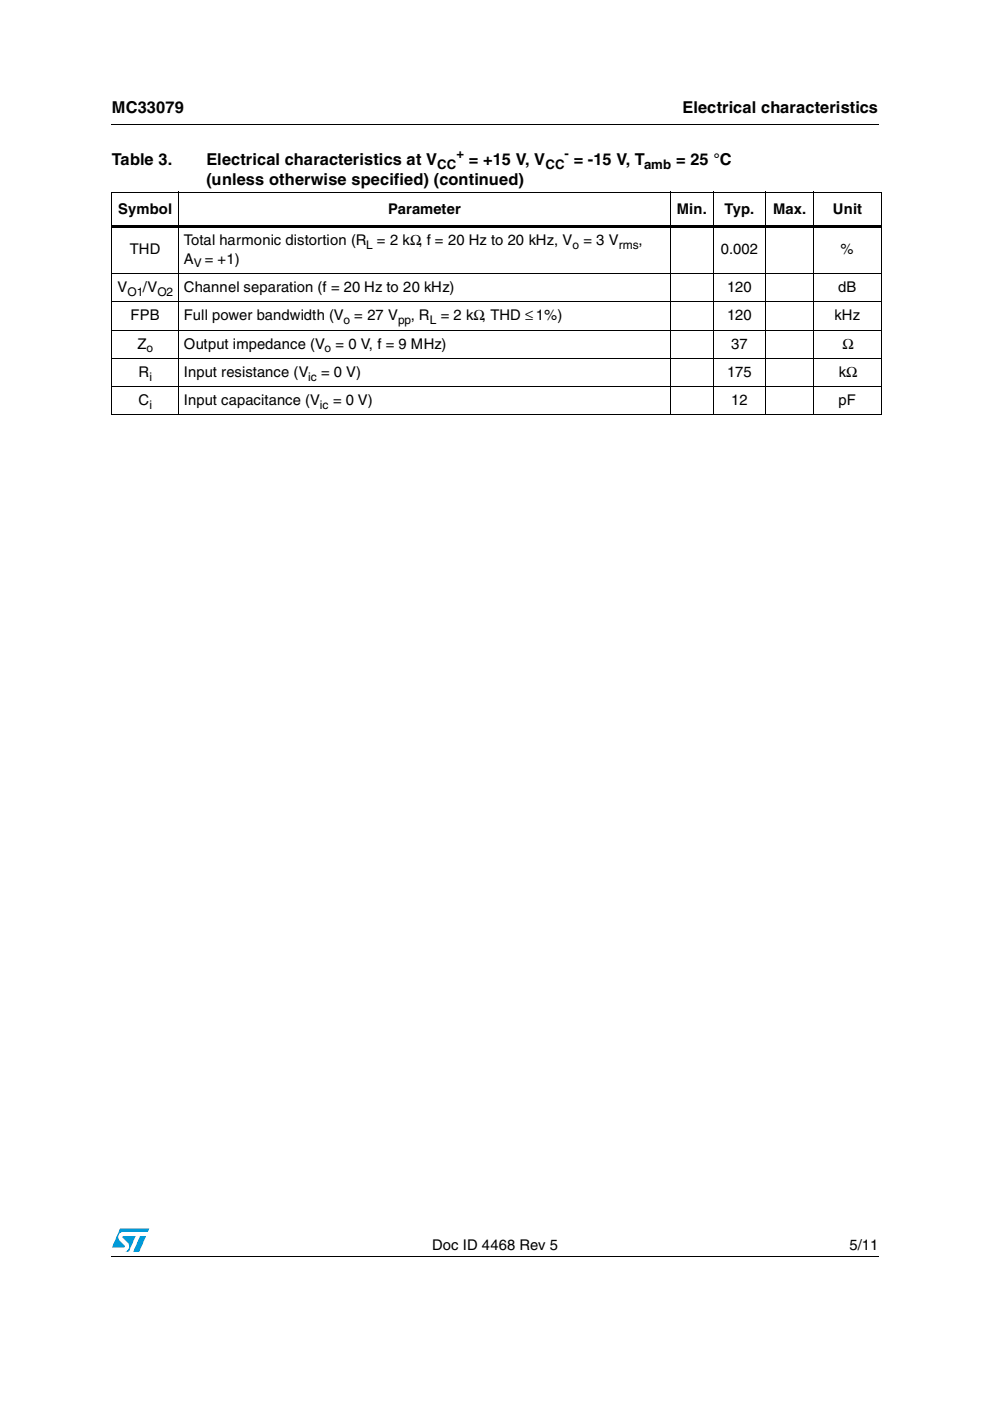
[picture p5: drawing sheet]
<svg xmlns="http://www.w3.org/2000/svg" width="210mm" height="297mm" viewBox="0 0 210 297" stroke-linecap="round" stroke-linejoin="round" font-family="sans-serif">
<defs><g id="words">
<g font-size="3.5">
<text x="23.7" y="23.9">MC33079</text>
<text x="144.7" y="23.9">Electrical characteristics</text>
<text x="23.7" y="35">Table 3.</text>
<text x="43.8" y="35">Electrical characteristics at V</text>
<text x="99.4" y="35">= +15 V, V</text>
<text x="121.7" y="35">= -15 V, T</text>
<text x="143.3" y="35">= 25 °C</text>
<text x="43.8" y="39.2">(unless otherwise specified) (continued)</text>
</g>
<g font-size="3.1">
<text x="25.1" y="45.3">Symbol</text>
<text x="82.3" y="45.3">Parameter</text>
<text x="143.5" y="45.3">Min.</text>
<text x="153.6" y="45.3">Typ.</text>
<text x="163.9" y="45.3">Max.</text>
<text x="176.6" y="45.3">Unit</text>
<text x="27.5" y="53.9">THD</text>
<text x="38.9" y="52">Total harmonic distortion (R</text>
<text x="79.9" y="52">= 2 kΩ, f = 20 Hz to 20 kHz, V</text>
<text x="123.7" y="52">= 3 V</text>
<text x="135.4" y="52">,</text>
<text x="152.8" y="53.9">0.002</text>
<text x="178.2" y="53.9">%</text>
<text x="38.9" y="55.9">A</text>
<text x="43.4" y="55.9">= +1)</text>
<text x="24.9" y="61.9">V</text>
<text x="30.3" y="61.9">/V</text>
<text x="38.9" y="61.9">Channel separation (f = 20 Hz to 20 kHz)</text>
<text x="154.2" y="61.9">120</text>
<text x="177.7" y="61.9">dB</text>
<text x="27.7" y="67.9">FPB</text>
<text x="39" y="67.9">Full power bandwidth (V</text>
<text x="75.1" y="67.9">= 27 V</text>
<text x="87.1" y="67.9">, R</text>
<text x="93.5" y="67.9">= 2 kΩ, THD ≤ 1%)</text>
<text x="154.2" y="67.9">120</text>
<text x="177" y="67.9">kHz</text>
<text x="29.1" y="73.9">Z</text>
<text x="38.9" y="73.9">Output impedance (V</text>
<text x="71.1" y="73.9">= 0 V, f = 9 MHz)</text>
<text x="155" y="73.9">37</text>
<text x="178.6" y="73.9">Ω</text>
<text x="29.4" y="79.8">R</text>
<text x="38.9" y="79.8">Input resistance (V</text>
<text x="68.1" y="79.8">= 0 V)</text>
<text x="154.2" y="79.8">175</text>
<text x="177.9" y="79.8">kΩ</text>
<text x="29.4" y="85.9">C</text>
<text x="38.9" y="85.9">Input capacitance (V</text>
<text x="70.6" y="85.9">= 0 V)</text>
<text x="155" y="85.9">12</text>
<text x="177.8" y="85.9">pF</text>
<text x="91.6" y="265.1">Doc ID 4468 Rev 5</text>
<text x="180.1" y="265.1">5/11</text>
</g>
<g font-size="2.8">
<text x="92.7" y="35.8">CC</text>
<text x="96.8" y="33.5">+</text>
<text x="115.7" y="35.8">CC</text>
<text x="119.7" y="33.5">-</text>
<text x="136.6" y="35.8">amb</text>
</g>
<g font-size="2.5">
<text x="77.6" y="52.8">L</text>
<text x="121.4" y="52.8">o</text>
<text x="131.2" y="52.8">rms</text>
<text x="41.1" y="56.6">V</text>
<text x="27" y="62.7">O1</text>
<text x="33.4" y="62.7">O2</text>
<text x="72.8" y="68.7">o</text>
<text x="84.4" y="68.7">pp</text>
<text x="91.1" y="68.7">L</text>
<text x="31.1" y="74.7">o</text>
<text x="68.8" y="74.7">o</text>
<text x="31.7" y="80.7">i</text>
<text x="65.4" y="80.7">ic</text>
<text x="31.7" y="86.7">i</text>
<text x="67.8" y="86.7">ic</text>
</g>
</g></defs>
<g fill="#0099d8">
<path d="M29.7 262.1h1.3l-1.5 3.3h-1.2z"/>
<path d="M25.5 260.4h6.2l-.4 .8h-5.1a1.13 1.13 0 0 0-1.1 .7 1.13 1.13 0 0 0 .3 1.2l1.1 1-.1 .3-2.7 .1z"/>
<path d="M26 262.1h2.8l-1.5 3.3h-.7a1.18 1.18 0 0 0 .5-1.9l-1.1-1.1z"/>
</g>
<path d="M23.6 26.2l.1 .2zM23.6 47.8h163.4v.5h-163.4zM23.6 266.3l.1 .1z" fill="#000"/>
<g fill="none" stroke="#000" stroke-width=".21">
<path d="M23.7 26.3h162.7M23.6 40.7h163.4M23.6 58h163.4M23.7 40.8v47.1M37.8 40.6v47.5M142.2 40.6v47.5M151.2 40.6v47.5M162.4 40.6v47.5M172.5 40.6v47.5M186.9 40.8v47.1M23.6 64h163.4M23.6 70h163.4"/>
<path d="M23.6 76h163.4M23.6 82h163.4M23.6 88h163.4M23.7 266.4h162.7"/>
</g>
<use href="#words"/>
</svg>
